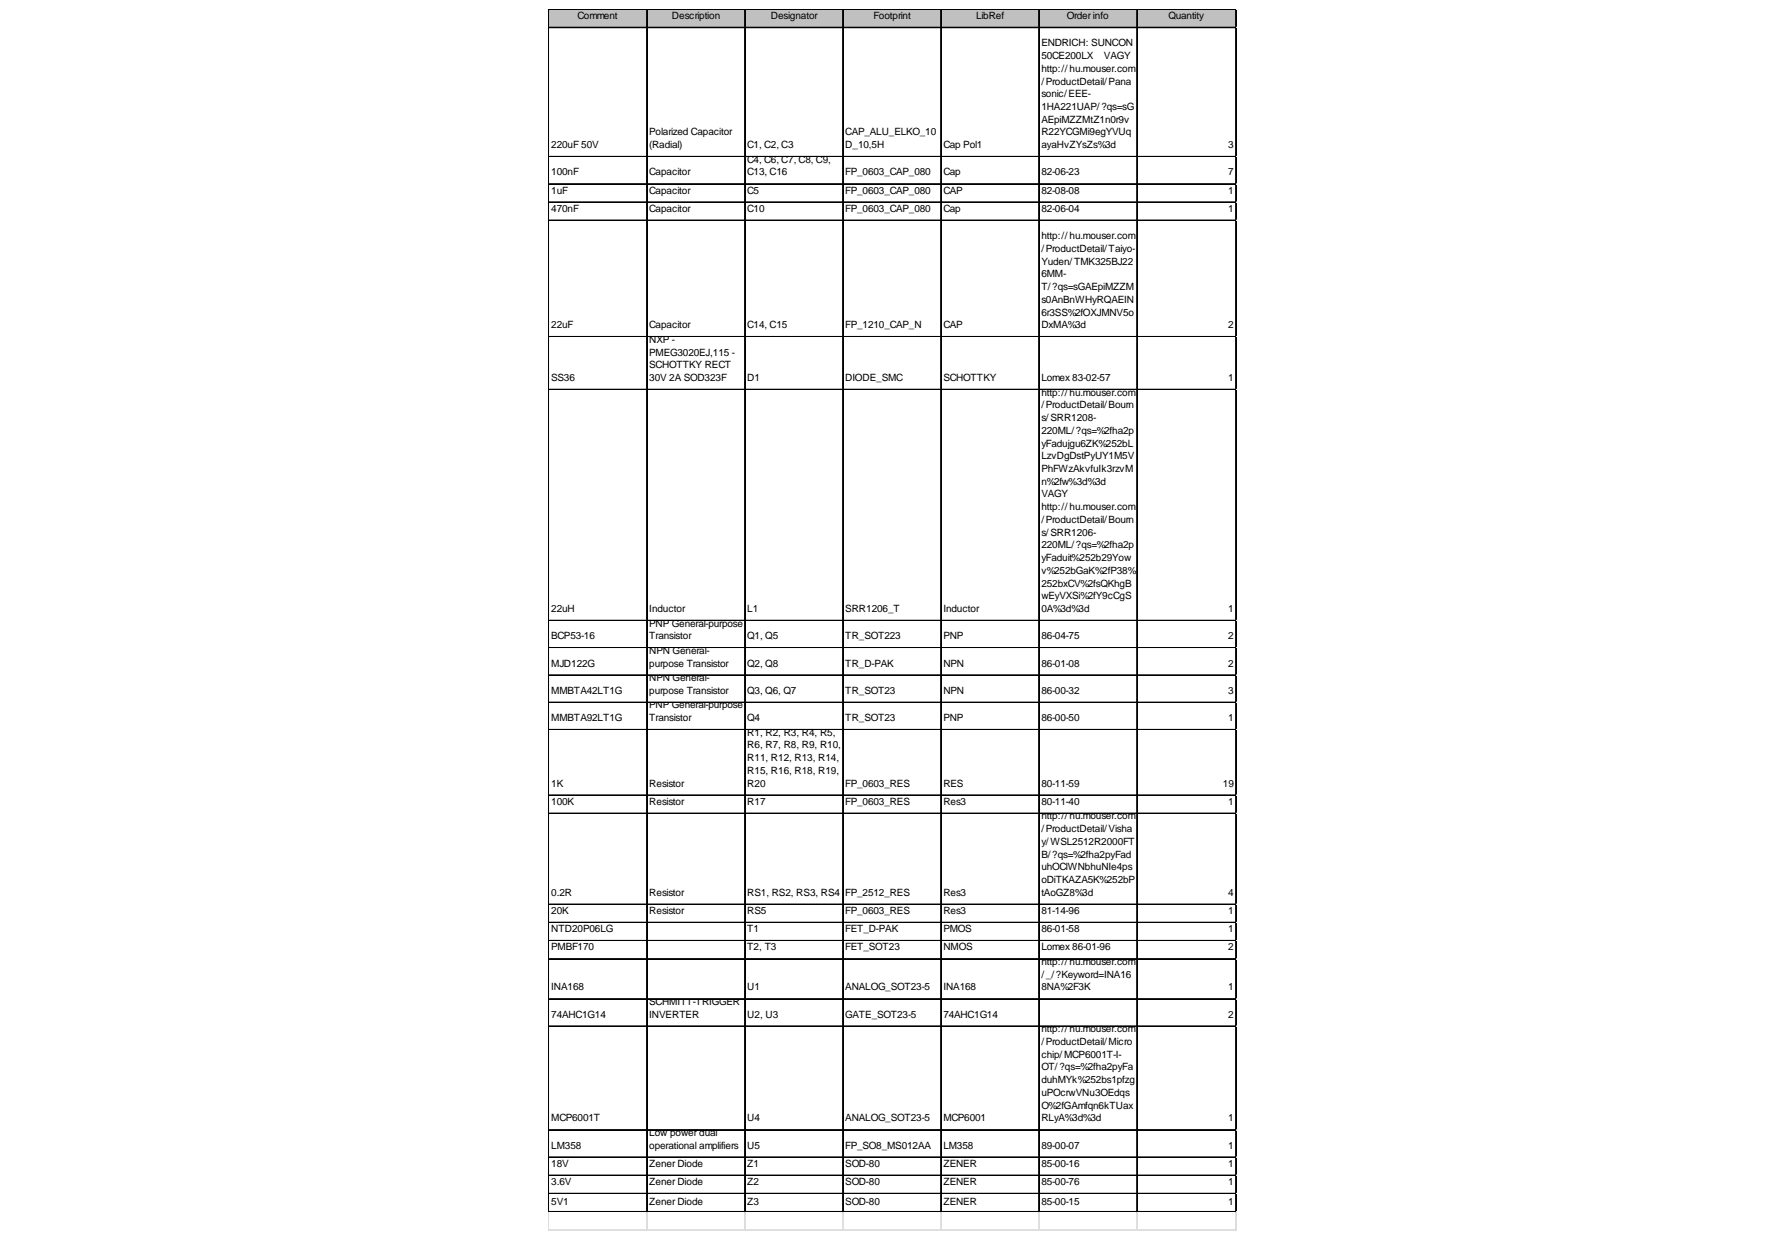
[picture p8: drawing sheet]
<svg xmlns="http://www.w3.org/2000/svg" width="284mm" height="197mm" viewBox="0 0 284 197" stroke-linecap="round" stroke-linejoin="round" font-family="sans-serif">
<defs><g id="words">
<g font-size="1.6">
<text x="91.6" y="3">Comment</text>
<text x="106.5" y="3">Description</text>
<text x="122.2" y="3">Designator</text>
<text x="138.5" y="3">Footprint</text>
<text x="154.8" y="3">LibRef</text>
<text x="169.2" y="3">Order info</text>
<text x="185.3" y="3">Quantity</text>
<text x="165.1" y="7.3">ENDRICH: SUNCON</text>
<text x="165.1" y="9.4">50CE200LX</text>
<text x="165.1" y="11.4">http://hu.mouser.com</text>
<text x="175" y="9.4">VAGY</text>
<text x="165.1" y="13.4">/ProductDetail/Pana</text>
<text x="165.1" y="15.4">sonic/EEE-</text>
<text x="165.1" y="17.4">1HA221UAP/?qs=sG</text>
<text x="87.4" y="23.5">220uF 50V</text>
<text x="103" y="21.5">Polarized Capacitor</text>
<text x="103" y="23.5">(Radial)</text>
<text x="118.5" y="23.5">C1, C2, C3</text>
<text x="134" y="21.5">CAP_ALU_ELKO_10</text>
<text x="134" y="23.5">D_10,5H</text>
<text x="149.6" y="23.5">Cap Pol1</text>
<text x="165.1" y="19.5">AEpiMZZMtZ1n0r9v</text>
<text x="165.1" y="21.5">R22YCGMi9egYVUq</text>
<text x="165.1" y="23.5">ayaHvZYsZs%3d</text>
<text x="194.8" y="23.5">3</text>
<text x="87.4" y="27.8">100nF</text>
<text x="103" y="27.8">Capacitor</text>
<text x="118.5" y="25.8">C4, C6, C7, C8, C9,</text>
<text x="118.5" y="27.8">C13, C16</text>
<text x="134" y="27.8">FP_0603_CAP_080</text>
<text x="149.6" y="27.8">Cap</text>
<text x="165.1" y="27.8">82-06-23</text>
<text x="194.8" y="27.8">7</text>
<text x="87.4" y="30.7">1uF</text>
<text x="87.4" y="33.6">470nF</text>
<text x="103" y="30.7">Capacitor</text>
<text x="103" y="33.6">Capacitor</text>
<text x="118.5" y="30.7">C5</text>
<text x="118.5" y="33.6">C10</text>
<text x="134" y="30.7">FP_0603_CAP_080</text>
<text x="134" y="33.6">FP_0603_CAP_080</text>
<text x="149.6" y="30.7">CAP</text>
<text x="149.6" y="33.6">Cap</text>
<text x="165.1" y="30.7">82-08-08</text>
<text x="165.1" y="33.6">82-06-04</text>
<text x="194.8" y="30.7">1</text>
<text x="194.8" y="33.6">1</text>
<text x="165.1" y="37.9">http://hu.mouser.com</text>
<text x="165.1" y="39.9">/ProductDetail/Taiyo-</text>
<text x="165.1" y="41.9">Yuden/TMK325BJ22</text>
<text x="165.1" y="44">6MM-</text>
<text x="165.1" y="46">T/?qs=sGAEpiMZZM</text>
<text x="165.1" y="48">s0AnBnWHyRQAEIN</text>
<text x="87.4" y="52">22uF</text>
<text x="103" y="52">Capacitor</text>
<text x="118.5" y="52">C14, C15</text>
<text x="134" y="52">FP_1210_CAP_N</text>
<text x="149.6" y="52">CAP</text>
<text x="165.1" y="50">6r3SS%2fOXJMNV5o</text>
<text x="165.1" y="52">DxMA%3d</text>
<text x="194.8" y="52">2</text>
<text x="103" y="54.3">NXP -</text>
<text x="103" y="56.4">PMEG3020EJ,115 -</text>
<text x="103" y="58.4">SCHOTTKY RECT</text>
<text x="87.4" y="60.4">SS36</text>
<text x="103" y="60.4">30V 2A SOD323F</text>
<text x="118.5" y="60.4">D1</text>
<text x="134" y="60.4">DIODE_SMC</text>
<text x="149.6" y="60.4">SCHOTTKY</text>
<text x="165.1" y="60.4">Lomex 83-02-57</text>
<text x="165.1" y="62.7">http://hu.mouser.com</text>
<text x="165.1" y="64.7">/ProductDetail/Bourn</text>
<text x="194.8" y="60.4">1</text>
<text x="165.1" y="66.7">s/SRR1208-</text>
<text x="165.1" y="68.8">220ML/?qs=%2fha2p</text>
<text x="165.1" y="70.8">yFadujgu6ZK%252bL</text>
<text x="165.1" y="72.8">LzvDgDstPyUY1M5V</text>
<text x="165.1" y="74.8">PhFWzAkvfuIk3rzvM</text>
<text x="165.1" y="76.8">n%2fw%3d%3d</text>
<text x="165.1" y="78.8">VAGY</text>
<text x="165.1" y="80.9">http://hu.mouser.com</text>
<text x="165.1" y="82.9">/ProductDetail/Bourn</text>
<text x="165.1" y="84.9">s/SRR1206-</text>
<text x="165.1" y="86.9">220ML/?qs=%2fha2p</text>
<text x="165.1" y="88.9">yFaduit%252b29Yow</text>
<text x="165.1" y="91">v%252bGaK%2fP38%</text>
<text x="165.1" y="93">252bxCV%2fsQKhgB</text>
<text x="165.1" y="95">wEyVXSi%2fY9cCgS</text>
<text x="87.4" y="97">22uH</text>
<text x="87.4" y="101.3">BCP53-16</text>
<text x="103" y="97">Inductor</text>
<text x="103" y="99.3">PNP General-purpose</text>
<text x="103" y="101.3">Transistor</text>
<text x="118.5" y="97">L1</text>
<text x="118.5" y="101.3">Q1, Q5</text>
<text x="134" y="97">SRR1206_T</text>
<text x="134" y="101.3">TR_SOT223</text>
<text x="149.6" y="97">Inductor</text>
<text x="149.6" y="101.3">PNP</text>
<text x="165.1" y="97">0A%3d%3d</text>
<text x="165.1" y="101.3">86-04-75</text>
<text x="194.8" y="97">1</text>
<text x="194.8" y="101.3">2</text>
<text x="87.4" y="105.7">MJD122G</text>
<text x="103" y="103.6">NPN General-</text>
<text x="103" y="105.7">purpose Transistor</text>
<text x="103" y="108">NPN General-</text>
<text x="118.5" y="105.7">Q2, Q8</text>
<text x="134" y="105.7">TR_D-PAK</text>
<text x="149.6" y="105.7">NPN</text>
<text x="165.1" y="105.7">86-01-08</text>
<text x="194.8" y="105.7">2</text>
<text x="87.4" y="110">MMBTA42LT1G</text>
<text x="103" y="110">purpose Transistor</text>
<text x="103" y="112.3">PNP General-purpose</text>
<text x="118.5" y="110">Q3, Q6, Q7</text>
<text x="134" y="110">TR_SOT23</text>
<text x="149.6" y="110">NPN</text>
<text x="165.1" y="110">86-00-32</text>
<text x="194.8" y="110">3</text>
<text x="87.4" y="114.3">MMBTA92LT1G</text>
<text x="103" y="114.3">Transistor</text>
<text x="118.5" y="114.3">Q4</text>
<text x="118.5" y="116.6">R1, R2, R3, R4, R5,</text>
<text x="118.5" y="118.6">R6, R7, R8, R9, R10,</text>
<text x="134" y="114.3">TR_SOT23</text>
<text x="149.6" y="114.3">PNP</text>
<text x="165.1" y="114.3">86-00-50</text>
<text x="194.8" y="114.3">1</text>
<text x="87.4" y="124.7">1K</text>
<text x="103" y="124.7">Resistor</text>
<text x="118.5" y="120.7">R11, R12, R13, R14,</text>
<text x="118.5" y="122.7">R15, R16, R18, R19,</text>
<text x="118.5" y="124.7">R20</text>
<text x="134" y="124.7">FP_0603_RES</text>
<text x="149.6" y="124.7">RES</text>
<text x="165.1" y="124.7">80-11-59</text>
<text x="193.9" y="124.7">19</text>
<text x="87.4" y="127.6">100K</text>
<text x="103" y="127.6">Resistor</text>
<text x="118.5" y="127.6">R17</text>
<text x="134" y="127.6">FP_0603_RES</text>
<text x="149.6" y="127.6">Res3</text>
<text x="165.1" y="127.6">80-11-40</text>
<text x="165.1" y="129.9">http://hu.mouser.com</text>
<text x="165.1" y="131.9">/ProductDetail/Visha</text>
<text x="194.8" y="127.6">1</text>
<text x="165.1" y="133.9">y/WSL2512R2000FT</text>
<text x="165.1" y="135.9">B/?qs=%2fha2pyFad</text>
<text x="165.1" y="137.9">uhOClWNbhuNIe4ps</text>
<text x="87.4" y="142">0.2R</text>
<text x="103" y="142">Resistor</text>
<text x="118.5" y="142">RS1, RS2, RS3, RS4</text>
<text x="134" y="142">FP_2512_RES</text>
<text x="149.6" y="142">Res3</text>
<text x="165.1" y="140">oDiTKAZA5K%252bP</text>
<text x="165.1" y="142">tAoGZ8%3d</text>
<text x="194.8" y="142">4</text>
<text x="87.4" y="144.9">20K</text>
<text x="87.4" y="147.8">NTD20P06LG</text>
<text x="103" y="144.9">Resistor</text>
<text x="118.5" y="144.9">RS5</text>
<text x="118.5" y="147.8">T1</text>
<text x="134" y="144.9">FP_0603_RES</text>
<text x="134" y="147.8">FET_D-PAK</text>
<text x="149.6" y="144.9">Res3</text>
<text x="149.6" y="147.8">PMOS</text>
<text x="165.1" y="144.9">81-14-96</text>
<text x="165.1" y="147.8">86-01-58</text>
<text x="194.8" y="144.9">1</text>
<text x="194.8" y="147.8">1</text>
<text x="87.4" y="150.6">PMBF170</text>
<text x="118.5" y="150.6">T2, T3</text>
<text x="134" y="150.6">FET_SOT23</text>
<text x="149.6" y="150.6">NMOS</text>
<text x="165.1" y="150.6">Lomex 86-01-96</text>
<text x="165.1" y="152.9">http://hu.mouser.com</text>
<text x="165.1" y="155">/_/?Keyword=INA16</text>
<text x="194.8" y="150.6">2</text>
<text x="87.4" y="157">INA168</text>
<text x="87.4" y="161.3">74AHC1G14</text>
<text x="103" y="159.3">SCHMITT-TRIGGER</text>
<text x="103" y="161.3">INVERTER</text>
<text x="118.5" y="157">U1</text>
<text x="118.5" y="161.3">U2, U3</text>
<text x="134" y="157">ANALOG_SOT23-5</text>
<text x="134" y="161.3">GATE_SOT23-5</text>
<text x="149.6" y="157">INA168</text>
<text x="149.6" y="161.3">74AHC1G14</text>
<text x="165.1" y="157">8NA%2F3K</text>
<text x="194.8" y="157">1</text>
<text x="194.8" y="161.3">2</text>
<text x="165.1" y="163.6">http://hu.mouser.com</text>
<text x="165.1" y="165.6">/ProductDetail/Micro</text>
<text x="165.1" y="167.6">chip/MCP6001T-I-</text>
<text x="165.1" y="169.7">OT/?qs=%2fha2pyFa</text>
<text x="165.1" y="171.7">duhMYk%252bs1pfzg</text>
<text x="165.1" y="173.7">uPOcrwVNu3OEdqs</text>
<text x="87.4" y="177.7">MCP6001T</text>
<text x="118.5" y="177.7">U4</text>
<text x="134" y="177.7">ANALOG_SOT23-5</text>
<text x="149.6" y="177.7">MCP6001</text>
<text x="165.1" y="175.7">O%2fGAmfqn6kTUax</text>
<text x="165.1" y="177.7">RLyA%3d%3d</text>
<text x="194.8" y="177.7">1</text>
<text x="87.4" y="182.1">LM358</text>
<text x="87.4" y="184.9">18V</text>
<text x="103" y="180">Low power dual</text>
<text x="103" y="182.1">operational amplifiers</text>
<text x="103" y="184.9">Zener Diode</text>
<text x="118.5" y="182.1">U5</text>
<text x="118.5" y="184.9">Z1</text>
<text x="134" y="182.1">FP_SO8_MS012AA</text>
<text x="134" y="184.9">SOD-80</text>
<text x="149.6" y="182.1">LM358</text>
<text x="149.6" y="184.9">ZENER</text>
<text x="165.1" y="182.1">89-00-07</text>
<text x="165.1" y="184.9">85-00-16</text>
<text x="194.8" y="182.1">1</text>
<text x="194.8" y="184.9">1</text>
<text x="87.4" y="187.8">3.6V</text>
<text x="87.4" y="191">5V1</text>
<text x="103" y="187.8">Zener Diode</text>
<text x="103" y="191">Zener Diode</text>
<text x="118.5" y="187.8">Z2</text>
<text x="118.5" y="191">Z3</text>
<text x="134" y="187.8">SOD-80</text>
<text x="134" y="191">SOD-80</text>
<text x="149.6" y="187.8">ZENER</text>
<text x="149.6" y="191">ZENER</text>
<text x="165.1" y="187.8">85-00-76</text>
<text x="165.1" y="191">85-00-15</text>
<text x="194.8" y="187.8">1</text>
<text x="194.8" y="191">1</text>
</g>
</g></defs>
<path d="M87.1 1.5h109v3h-109z" fill="#c0c0c0"/>
<g fill="none" stroke="#000" stroke-width=".16">
<path d="M87 1.4v190.8M87.1 1.4h109M87.1 1.5h109M87.1 4.3h109M87.1 4.4h109M102.5 1.6v190.6M102.6 1.6v190.6M118.1 1.6v190.6M133.6 1.6v190.6M133.7 1.6v190.6M149.1 1.6v190.6M149.2 1.6v190.6"/>
<path d="M164.7 1.6v190.6M164.8 1.6v190.6M180.2 1.6v190.6M180.3 1.6v190.6M195.9 1.6v190.6M196 1.6v190.6M87.1 24.8h109M87.1 24.9h109M87.1 29.1h109M87.1 29.2h109M87.1 32h109M87.1 32.1h109"/>
<path d="M87.1 34.9h109M87.1 53.3h109M87.1 53.4h109M87.1 61.7h109M87.1 61.8h109M87.1 98.3h109M87.1 98.4h109M87.1 102.6h109M87.1 102.7h109M87.1 107h109M87.1 111.3h109M87.1 111.4h109"/>
<path d="M87.1 115.6h109M87.1 115.7h109M87.1 126h109M87.1 126.1h109M87.1 128.9h109M87.1 143.3h109M87.1 143.4h109M87.1 146.2h109M87.1 149h109M87.1 149.1h109M87.1 151.9h109M87.1 152h109"/>
<path d="M87.1 158.3h109M87.1 162.6h109M87.1 162.7h109M87.1 179h109M87.1 179.1h109M87.1 183.4h109M87.1 186.2h109M87.1 186.3h109M87.1 189.1h109M87.1 189.2h109M87.1 192h109M87.1 192.1h109"/>
</g>
<g fill="none" stroke="#dadcdd" stroke-width=".16">
<path d="M196.1 1.4h.1M87 192.2v2.9M102.5 192.2v2.9M102.6 192.2v2.9M118.1 192.2v2.9M133.6 192.2v2.9M133.7 192.2v2.9M149.1 192.2v2.9M149.2 192.2v2.9M164.7 192.2v2.9M164.8 192.2v2.9M180.2 192.2v2.9"/>
<path d="M180.3 192.2v2.9M195.9 192.2v2.9M196 192.2v2.9"/>
</g>
<path d="M196.1 1.4v.2z" fill="#dadcdd"/>
<path d="M196.1 4.3h.1" fill="none" stroke="#dadcdd" stroke-width=".16"/>
<path d="M196.1 4.3v.2z" fill="#dadcdd"/>
<path d="M196.1 24.8h.1" fill="none" stroke="#dadcdd" stroke-width=".16"/>
<path d="M196.1 24.8v.1z" fill="#dadcdd"/>
<path d="M196.1 29.1h.1" fill="none" stroke="#dadcdd" stroke-width=".16"/>
<path d="M196.1 29.1v.2z" fill="#dadcdd"/>
<path d="M196.1 32h.1" fill="none" stroke="#dadcdd" stroke-width=".16"/>
<path d="M196.1 32v.1z" fill="#dadcdd"/>
<path d="M196.1 34.9h.1" fill="none" stroke="#dadcdd" stroke-width=".16"/>
<path d="M196.1 34.9v.1z" fill="#dadcdd"/>
<path d="M196.1 53.3h.1" fill="none" stroke="#dadcdd" stroke-width=".16"/>
<path d="M196.1 53.3v.2z" fill="#dadcdd"/>
<path d="M196.1 61.7h.1" fill="none" stroke="#dadcdd" stroke-width=".16"/>
<path d="M196.1 61.7v.1z" fill="#dadcdd"/>
<path d="M196.1 98.3h.1" fill="none" stroke="#dadcdd" stroke-width=".16"/>
<path d="M196.1 98.3v.1z" fill="#dadcdd"/>
<path d="M196.1 102.6h.1" fill="none" stroke="#dadcdd" stroke-width=".16"/>
<path d="M196.1 102.6v.2z" fill="#dadcdd"/>
<path d="M196.1 107h.1" fill="none" stroke="#dadcdd" stroke-width=".16"/>
<path d="M196.1 107v.1z" fill="#dadcdd"/>
<path d="M196.1 111.3h.1" fill="none" stroke="#dadcdd" stroke-width=".16"/>
<path d="M196.1 111.3v.1z" fill="#dadcdd"/>
<path d="M196.1 115.6h.1" fill="none" stroke="#dadcdd" stroke-width=".16"/>
<path d="M196.1 115.6v.1z" fill="#dadcdd"/>
<path d="M196.1 126h.1" fill="none" stroke="#dadcdd" stroke-width=".16"/>
<path d="M196.1 126v.1z" fill="#dadcdd"/>
<path d="M196.1 128.9h.1" fill="none" stroke="#dadcdd" stroke-width=".16"/>
<path d="M196.1 128.9v.1z" fill="#dadcdd"/>
<path d="M196.1 143.3h.1" fill="none" stroke="#dadcdd" stroke-width=".16"/>
<path d="M196.1 143.3v.1z" fill="#dadcdd"/>
<path d="M196.1 146.2h.1" fill="none" stroke="#dadcdd" stroke-width=".16"/>
<path d="M196.1 146.2v.1z" fill="#dadcdd"/>
<path d="M196.1 149h.1" fill="none" stroke="#dadcdd" stroke-width=".16"/>
<path d="M196.1 149v.2z" fill="#dadcdd"/>
<path d="M196.1 151.9h.1" fill="none" stroke="#dadcdd" stroke-width=".16"/>
<path d="M196.1 151.9v.2z" fill="#dadcdd"/>
<path d="M196.1 158.3h.1" fill="none" stroke="#dadcdd" stroke-width=".16"/>
<path d="M196.1 158.3v.1z" fill="#dadcdd"/>
<path d="M196.1 162.6h.1" fill="none" stroke="#dadcdd" stroke-width=".16"/>
<path d="M196.1 162.6v.1z" fill="#dadcdd"/>
<path d="M196.1 179h.1" fill="none" stroke="#dadcdd" stroke-width=".16"/>
<path d="M196.1 179v.2z" fill="#dadcdd"/>
<path d="M196.1 183.4h.1" fill="none" stroke="#dadcdd" stroke-width=".16"/>
<path d="M196.1 183.4v.1z" fill="#dadcdd"/>
<path d="M196.1 186.2h.1" fill="none" stroke="#dadcdd" stroke-width=".16"/>
<path d="M196.1 186.2v.2z" fill="#dadcdd"/>
<path d="M196.1 189.1h.1" fill="none" stroke="#dadcdd" stroke-width=".16"/>
<path d="M196.1 189.1v.2z" fill="#dadcdd"/>
<path d="M196.1 192h.1" fill="none" stroke="#dadcdd" stroke-width=".16"/>
<path d="M196.1 192v.2z" fill="#dadcdd"/>
<path d="M87 194.9h109.1M87 195h109.1" fill="none" stroke="#dadcdd" stroke-width=".16"/>
<use href="#words"/>
</svg>
